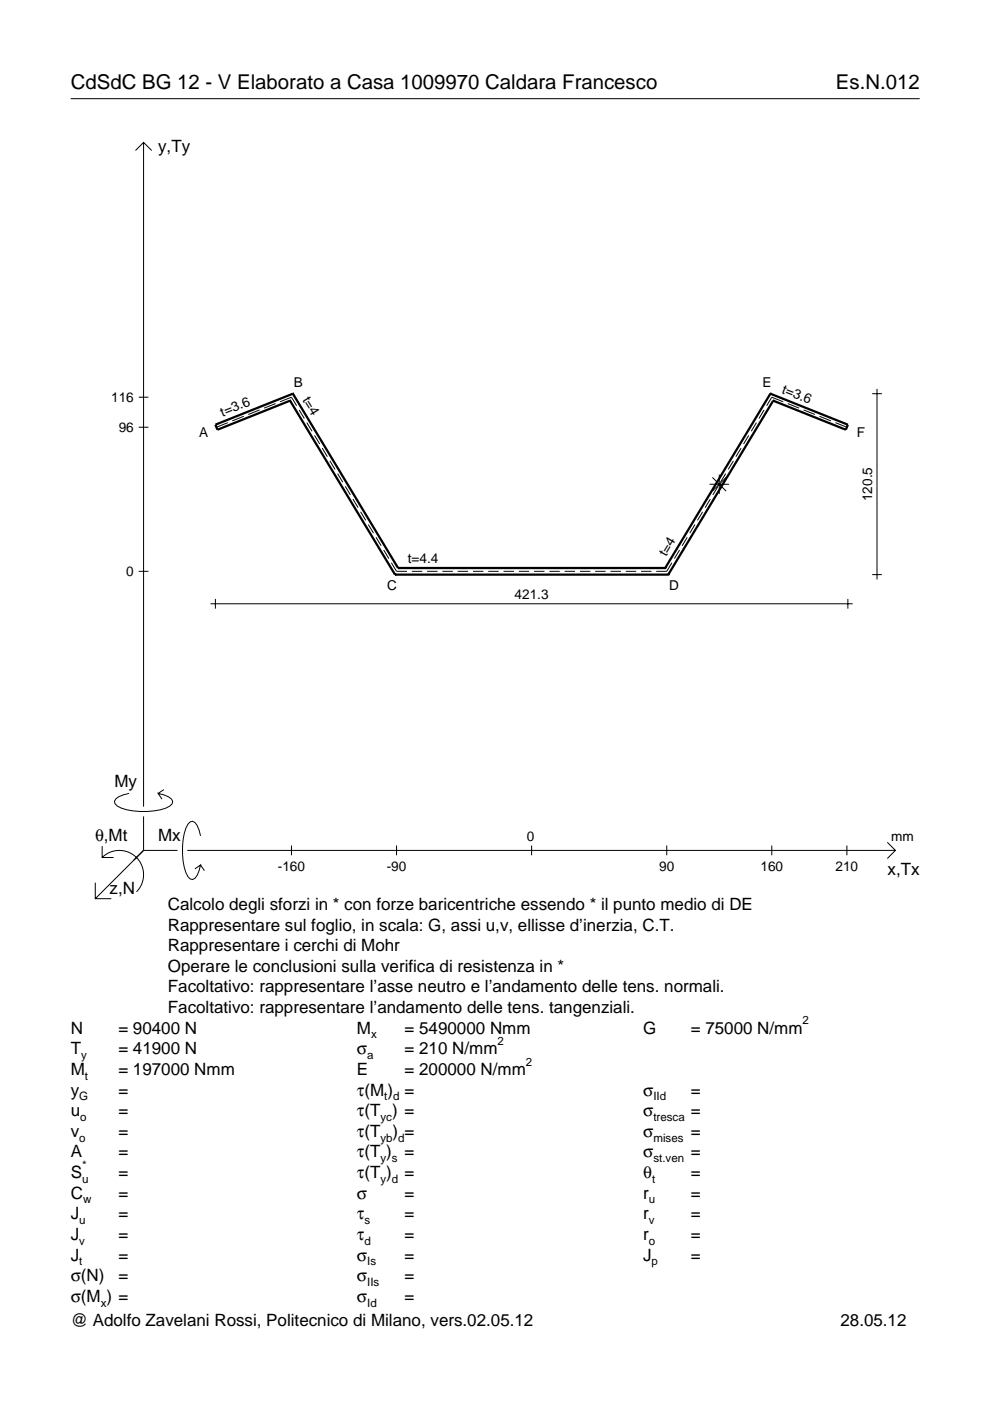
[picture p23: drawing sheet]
<svg xmlns="http://www.w3.org/2000/svg" width="210mm" height="297mm" viewBox="0 0 210 297" stroke-linecap="round" stroke-linejoin="round" font-family="sans-serif">
<defs><g id="words">
<g font-size="4.3">
<text x="15" y="18.9">CdSdC BG 12 - V Elaborato a Casa 1009970 Caldara Francesco</text>
<text x="177.2" y="18.9">Es.N.012</text>
</g>
<g font-size="3.6">
<text x="33.5" y="32.3">y,Ty</text>
<text x="24.3" y="166.9">My</text>
<text x="20.1" y="178.2">θ,Mt</text>
<text x="33.5" y="178.2">Mx</text>
<text x="188.2" y="185.5">x,Tx</text>
<text x="23.2" y="189.6">z,N</text>
<text x="35.6" y="192.9">Calcolo degli sforzi in * con forze baricentriche essendo * il punto medio di DE</text>
<text x="35.6" y="197.3">Rappresentare sul foglio, in scala: G, assi u,v, ellisse d’inerzia, C.T.</text>
<text x="35.6" y="201.7">Rappresentare i cerchi di Mohr</text>
<text x="35.6" y="206">Operare le conclusioni sulla verifica di resistenza in *</text>
<text x="35.6" y="210.4">Facoltativo: rappresentare l’asse neutro e l’andamento delle tens. normali.</text>
<text x="35.6" y="214.8">Facoltativo: rappresentare l’andamento delle tens. tangenziali.</text>
<text x="15" y="219.2">N</text>
<text x="25.1" y="219.2">= 90400 N</text>
<text x="75.7" y="219.2">M</text>
<text x="85.8" y="219.2">= 5490000 Nmm</text>
<text x="136.4" y="219.2">G</text>
<text x="146.5" y="219.2">= 75000 N/mm</text>
<text x="15" y="227.9">M</text>
<text x="15" y="223.5">T</text>
<text x="25.1" y="223.5">= 41900 N</text>
<text x="25.1" y="227.9">= 197000 Nmm</text>
<text x="75.7" y="223.5">σ</text>
<text x="75.7" y="227.9">E</text>
<text x="85.8" y="223.5">= 210 N/mm</text>
<text x="85.8" y="227.9">= 200000 N/mm</text>
<text x="15" y="232.3">y</text>
<text x="25.1" y="232.3">=</text>
<text x="75.7" y="232.3">τ(M ) =</text>
<text x="136.4" y="232.3">σ</text>
<text x="146.5" y="232.3">=</text>
<text x="15" y="236.7">u</text>
<text x="25.1" y="236.7">=</text>
<text x="75.7" y="236.7">τ(T ) =</text>
<text x="136.4" y="236.7">σ</text>
<text x="146.5" y="236.7">=</text>
<text x="15" y="241">v</text>
<text x="15" y="245.4">A</text>
<text x="25.1" y="241">=</text>
<text x="25.1" y="245.4">=</text>
<text x="75.7" y="245.4">τ(T )</text>
<text x="75.7" y="241">τ(T</text>
<text x="83.3" y="241">) =</text>
<text x="85.8" y="245.4">=</text>
<text x="136.4" y="241">σ</text>
<text x="136.4" y="245.4">σ</text>
<text x="146.5" y="241">=</text>
<text x="146.5" y="245.4">=</text>
<text x="15" y="249.8">S</text>
<text x="25.1" y="249.8">=</text>
<text x="75.7" y="249.8">τ(T )</text>
<text x="85.8" y="249.8">=</text>
<text x="136.4" y="249.8">θ</text>
<text x="146.5" y="249.8">=</text>
<text x="15" y="254.2">C</text>
<text x="25.1" y="254.2">=</text>
<text x="75.7" y="254.2">σ</text>
<text x="85.8" y="254.2">=</text>
<text x="136.4" y="254.2">r</text>
<text x="146.5" y="254.2">=</text>
<text x="15" y="258.5">J</text>
<text x="15" y="262.9">J</text>
<text x="25.1" y="258.5">=</text>
<text x="25.1" y="262.9">=</text>
<text x="75.7" y="258.5">τ</text>
<text x="75.7" y="262.9">τ</text>
<text x="85.8" y="258.5">=</text>
<text x="85.8" y="262.9">=</text>
<text x="136.4" y="258.5">r</text>
<text x="136.4" y="262.9">r</text>
<text x="146.5" y="258.5">=</text>
<text x="146.5" y="262.9">=</text>
<text x="15" y="267.3">J</text>
<text x="25.1" y="267.3">=</text>
<text x="75.7" y="267.3">σ</text>
<text x="85.8" y="267.3">=</text>
<text x="136.4" y="267.3">J</text>
<text x="146.5" y="267.3">=</text>
<text x="15" y="271.7">σ(N)</text>
<text x="25.1" y="271.7">=</text>
<text x="75.7" y="271.7">σ</text>
<text x="85.8" y="271.7">=</text>
<text x="15" y="281.2">@ Adolfo Zavelani Rossi, Politecnico di Milano, vers.02.05.12</text>
<text x="15" y="276">σ(M ) =</text>
<text x="75.7" y="276">σ</text>
<text x="85.8" y="276">=</text>
<text x="178.2" y="281.2">28.05.12</text>
</g>
<g font-size="2.9">
<text x="62.3" y="82.1">B</text>
<text x="161.7" y="82.1">E</text>
<text x="165.6" y="83.3" transform="rotate(22 165.6 83.3)">t=3.6</text>
<text x="23.6" y="85.2">116</text>
<text x="47.2" y="88.3" transform="rotate(-22 47.2 88.3)">t=3.6</text>
<text x="64" y="84.7" transform="rotate(59 64 84.7)">t=4</text>
<text x="25.2" y="91.6">96</text>
<text x="42.2" y="92.7">A</text>
<text x="181.7" y="92.7">F</text>
<text x="184.9" y="106.3" transform="rotate(-90 184.9 106.3)">120.5</text>
<text x="86.5" y="119.4">t=4.4</text>
<text x="141.2" y="118.1" transform="rotate(-59 141.2 118.1)">t=4</text>
<text x="26.8" y="122.1">0</text>
<text x="82.1" y="125.1">C</text>
<text x="141.9" y="125.1">D</text>
<text x="109.1" y="127">421.3</text>
<text x="111.7" y="178.2">0</text>
<text x="189" y="178.2">mm</text>
<text x="58.9" y="184.7">-160</text>
<text x="82" y="184.7">-90</text>
<text x="139.8" y="184.7">90</text>
<text x="161.2" y="184.7">160</text>
<text x="177.2" y="184.7">210</text>
</g>
<g font-size="2.4">
<text x="78.7" y="220.2">x</text>
<text x="105.5" y="221.5">2</text>
<text x="170.2" y="217.2">2</text>
<text x="17.2" y="224.5">y</text>
<text x="77.9" y="224.5">a</text>
<text x="111.5" y="225.9">2</text>
<text x="16.8" y="233.3">G</text>
<text x="18" y="228.9">t</text>
<text x="81.5" y="233.3">t d</text>
<text x="138.5" y="233.3">IId</text>
<text x="17" y="237.7">o</text>
<text x="80.7" y="237.7">yc</text>
<text x="138.5" y="237.7">tresca</text>
<text x="16.8" y="242">o</text>
<text x="80.7" y="242">yb d</text>
<text x="138.5" y="242">mises</text>
<text x="17.4" y="250.8">u</text>
<text x="17.4" y="247.8">*</text>
<text x="80.7" y="246.4">y s</text>
<text x="80.7" y="250.8">y d</text>
<text x="138.2" y="250.8">t</text>
<text x="138.5" y="246.4">st.ven</text>
<text x="17.6" y="255.2">w</text>
<text x="137.6" y="255.2">u</text>
<text x="16.8" y="259.5">u</text>
<text x="16.8" y="263.9">v</text>
<text x="77.3" y="259.5">s</text>
<text x="77.3" y="263.9">d</text>
<text x="137.6" y="259.5">v</text>
<text x="137.6" y="263.9">o</text>
<text x="16.8" y="268.3">t</text>
<text x="77.9" y="268.3">Is</text>
<text x="138.2" y="268.3">p</text>
<text x="77.9" y="272.7">IIs</text>
<text x="21.4" y="277">x</text>
<text x="77.9" y="277">Id</text>
</g>
</g></defs>
<g fill="none" stroke="#000" stroke-width=".21">
<path d="M15 20.9h180M28.7 31.9l1.7-1.7 1.8 1.7M30.4 30.2v140.8M29.4 84.2h2.1M29.4 90.6h2.1M48.3 89.6l-2.4 1M51.7 88.3l-2.4 .9M55 86.9l-2.4 1M58.4 85.6l-2.4 .9M59.4 85.2l2.4-1 1.1 1.8M63.4 86.9l1.1 1.8M65.1 89.6l1.1 1.8"/>
<path d="M66.7 92.3l1.1 1.8M68.3 95l1.1 1.8M69.9 97.7l1.1 1.8M155.5 97.7l-1.1 1.8M157.1 95l-1.1 1.8M158.8 92.3l-1.1 1.8M160.4 89.6l-1.1 1.8M162 86.9l-1.1 1.8M166.1 85.2l-2.5-1-1.1 1.8M167 85.6l2.4 .9M170.4 86.9l2.4 1M173.8 88.3l2.4 .9"/>
<path d="M177.1 89.6l2.5 1M184.9 83.5h2.1M185.9 82.5v40.4M71.6 100.4l1.1 1.8M73.2 103.1l1.1 1.8M74.8 105.8l1.1 1.8M76.5 108.5l1.1 1.8M78.1 111.2l1.1 1.8M79.7 113.9l1.1 1.8M81.3 116.6l1.1 1.8M83 119.3l1.1 1.8h2.2M142.5 119.3l-1.1 1.8h-2.3"/>
<path d="M144.1 116.6l-1.1 1.8M145.7 113.9l-1.1 1.8M147.3 111.2l-1.1 1.8M149 108.5l-1.1 1.8M150.4 102.7h4.2M150.6 105.8l-1.1 1.8M151 101.2l3 2.9M152.2 103.1l-1.1 1.8M152.5 100.6v4.1M153.9 100.4l-1.1 1.8M154 101.2l-3 2.9M29.4 121.1h2.1"/>
<path d="M44.6 128h136.2M45.7 127v2M87.3 121.1h2.2M90.6 121.1h2.2M93.8 121.1h2.2M97 121.1h2.2M100.3 121.1h2.2M103.5 121.1h2.2M106.8 121.1h2.2M110 121.1h2.2M113.2 121.1h2.2M116.5 121.1h2.2"/>
<path d="M119.7 121.1h2.2M123 121.1h2.2M126.2 121.1h2.2M129.4 121.1h2.2M132.7 121.1h2.2M135.9 121.1h2.2M179.8 127v2M184.9 121.8h2.1M21.7 179.4v2.4h2.4M27.3 168.2a3.6 3.6 0 0 0-3 1.7l.1 .5a5.6 5.6 0 0 0 3.8 1.5 13.4 13.4 0 0 0 7.8-1l.5-.5 .1-.5a3.6 3.6 0 0 0-3.1-1.7l.8 1.2M30.4 173.1v7.2M34.7 167.4l-1.2 .8"/>
<path d="M42.5 177.2a3.6 3.6 0 0 0-1.7-3.1l-.5 .2a5.7 5.7 0 0 0-1.5 3.7 13.3 13.3 0 0 0 1 7.9l.5 .5 .5 .1a3.6 3.6 0 0 0 1.7-3.1l-1.2 .8M61.8 179.3v2M84.1 179.3v2M112.7 179.3v2M141.4 179.3v2M163.6 179.3v2M179.6 179.3v2M188.1 178.6l1.7 1.7-1.7 1.7M20.2 187.2v3.3h3.4M21.7 181.8a5.1 5.1 0 0 1 7.2 0 5.1 5.1 0 0 1 0 7.3M30.4 180.3l-10.2 10.2M30.4 180.3h7.2"/>
<path d="M39.7 180.3h150.1M42.5 183.4l.8 1.2"/>
</g>
<g fill="none" stroke="#000" stroke-width=".48">
<path d="M61.5 85h.1M61.5 85l22.3 36.8M62.1 83.5h.1M62.1 83.5l-16.4 6.5 .4 1.1 15.4-6.1M62.1 83.5l22.3 36.9M163.3 83.5h.1M163.3 83.5l-22.3 36.9M163.3 83.5l16.5 6.5-.5 1.1-15.4-6.1M163.9 85h.1M163.9 85l-22.2 36.8M83.8 121.8h.1M83.8 121.8h57.9"/>
<path d="M84.4 120.4h.1M84.4 120.4h56.6M141 120.4h.1M141.7 121.8h.1"/>
</g>
<use href="#words"/>
</svg>
